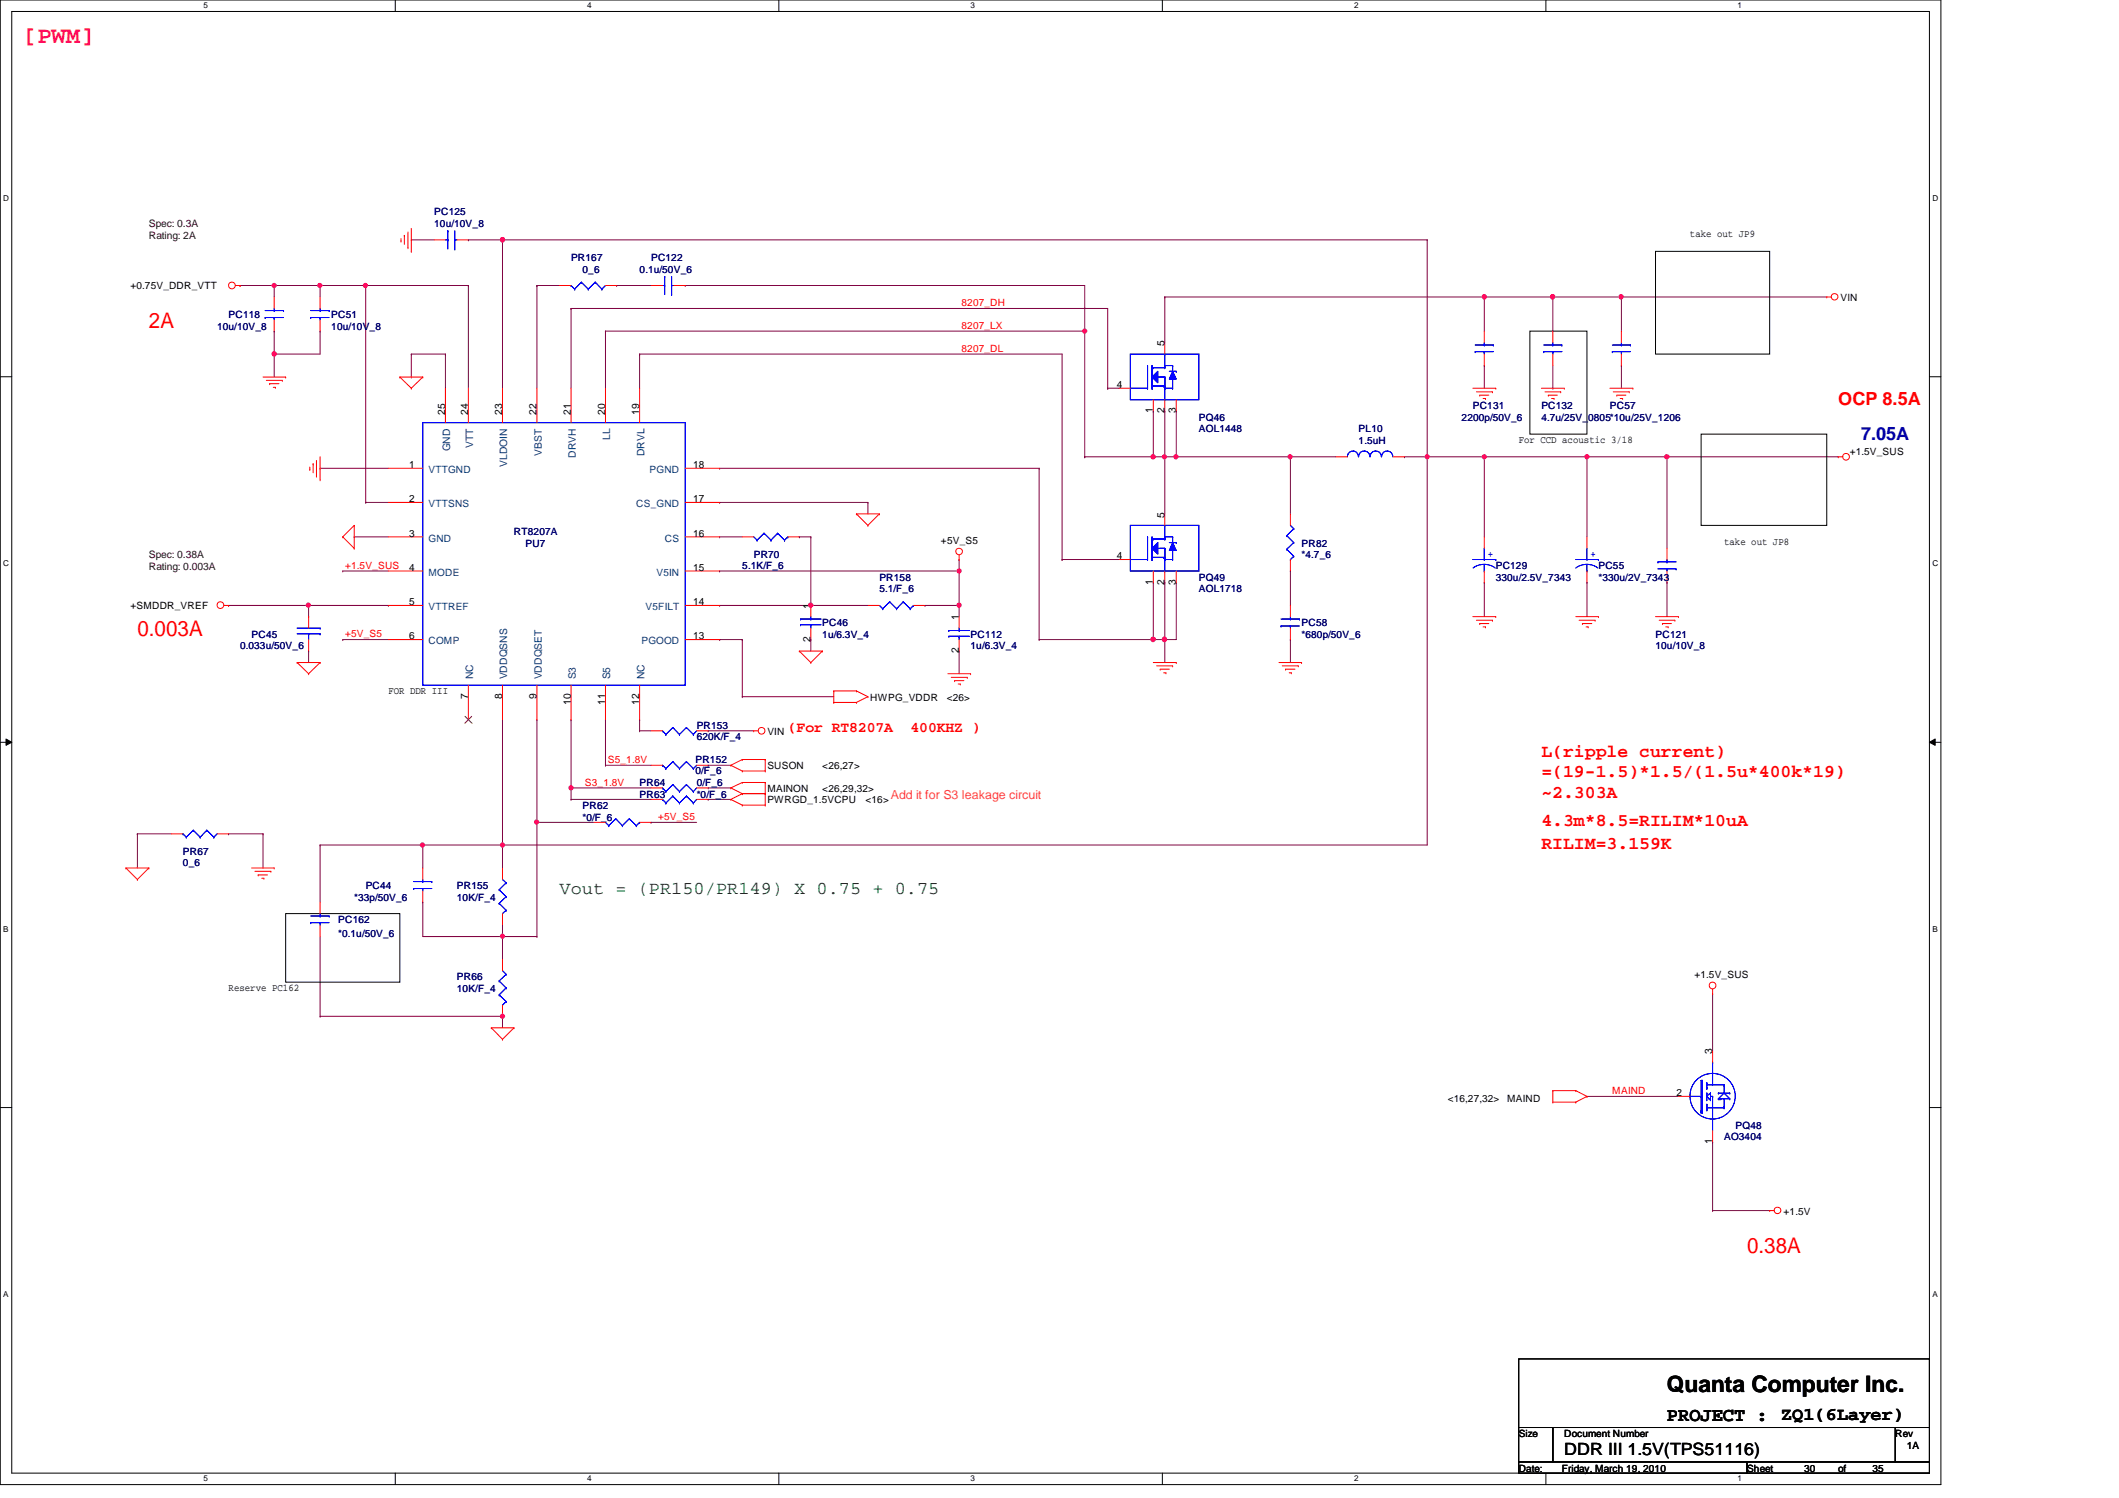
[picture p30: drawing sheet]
<svg xmlns="http://www.w3.org/2000/svg" width="297mm" height="210mm" viewBox="0 0 297 210" stroke-linecap="round" stroke-linejoin="round" font-family="sans-serif">
<defs><g id="words">
<text font-size="3.3" fill="#ff0080" x="3.3" y="6">[PWM]</text>
<text font-size="3.2" x="233.7" y="195">Quanta Computer Inc.</text>
<g font-size="3" fill="#f00">
<text x="20.9" y="45.9">2A</text>
<text x="19.3" y="89.1">0.003A</text>
<text x="244.9" y="175.6">0.38A</text>
</g>
<text font-size="2.7" x="233.7" y="199.1">PROJECT :</text>
<g font-size="2.5" fill="#f00">
<text x="257.7" y="56.8">OCP 8.5A</text>
<text x="216.1" y="106.1">L(ripple current)</text>
<text x="216.1" y="108.9">=(19-1.5)*1.5/(1.5u*400k*19)</text>
<text x="216.1" y="111.8">~2.303A</text>
<text x="216.1" y="115.7">4.3m*8.5=RILIM*10uA</text>
<text x="216.1" y="118.9">RILIM=3.159K</text>
</g>
<text font-size="2.5" fill="#0000a0" x="260.9" y="61.6">7.05A</text>
<text font-size="2.5" fill="#008000" x="78.4" y="125.3">Vout = (PR150/PR149) X 0.75 + 0.75</text>
<text font-size="2.5" x="249.7" y="198.9">ZQ1(6Layer)</text>
<text font-size="2.4" x="219.3" y="203.8">DDR III 1.5V(TPS51116)</text>
<g font-size="2.1" fill="#f00">
<text x="110.4" y="102.5">(For RT8207A</text>
<text x="127.6" y="102.5">400KHZ )</text>
</g>
<text font-size="1.7" fill="#ff8000" x="124.9" y="112">Add it for S3 leakage circuit</text>
<g font-size="1.4" fill="#400000">
<text x="20.9" y="31.7">Spec: 0.3A</text>
<text x="20.9" y="33.4">Rating: 2A</text>
<text x="20.9" y="78.2">Spec: 0.38A</text>
<text x="20.9" y="79.9">Rating: 0.003A</text>
</g>
<g font-size="1.4" fill="#000080">
<text x="60.9" y="30.2">PC125</text>
<text x="60.9" y="31.7">10u/10V_8</text>
<text x="80" y="36.6">PR167</text>
<text x="81.7" y="38.2">0_6</text>
<text x="89.7" y="38.2">0.1u/50V_6</text>
<text x="91.3" y="36.6">PC122</text>
<text x="30.4" y="46.2">10u/10V_8</text>
<text x="32" y="44.6">PC118</text>
<text x="46.4" y="44.6">PC51</text>
<text x="46.4" y="46.2">10u/10V_8</text>
<text x="168.1" y="59">PQ46</text>
<text x="204.9" y="59">2200p/50V_6</text>
<text x="206.5" y="57.4">PC131</text>
<text x="216.1" y="57.4">PC132</text>
<text x="216.1" y="59">4.7u/25V_0805*10u/25V_1206</text>
<text x="225.7" y="57.4">PC57</text>
<text x="168.1" y="60.6">AOL1448</text>
<text x="190.5" y="60.6">PL10</text>
<text x="190.5" y="62.2">1.5uH</text>
<text x="72" y="75">RT8207A</text>
<text x="73.7" y="76.6">PU7</text>
<text x="182.5" y="76.6">PR82</text>
<text x="104.1" y="79.8">5.1K/F_6</text>
<text x="105.7" y="78.2">PR70</text>
<text x="123.3" y="81.4">PR158</text>
<text x="123.3" y="83">5.1/F_6</text>
<text x="168.1" y="81.4">PQ49</text>
<text x="168.1" y="83">AOL1718</text>
<text x="182.5" y="78.2">*4.7_6</text>
<text x="209.7" y="79.8">PC129</text>
<text x="209.7" y="81.4">330u/2.5V_7343</text>
<text x="224.1" y="79.8">PC55</text>
<text x="224.1" y="81.4">*330u/2V_7343</text>
<text x="35.3" y="89.4">PC45</text>
<text x="115.3" y="87.8">PC46</text>
<text x="115.3" y="89.4">1u/6.3V_4</text>
<text x="136.1" y="89.4">PC112</text>
<text x="182.5" y="87.8">PC58</text>
<text x="182.5" y="89.4">*680p/50V_6</text>
<text x="232.1" y="89.4">PC121</text>
<text x="33.7" y="91">0.033u/50V_6</text>
<text x="136.1" y="91">1u/6.3V_4</text>
<text x="232.1" y="91">10u/10V_8</text>
<text x="97.5" y="107">PR152</text>
<text x="97.7" y="102.2">PR153</text>
<text x="97.7" y="103.8">620K/F_4</text>
<text x="81.7" y="113.4">PR62</text>
<text x="89.7" y="110.2">PR64</text>
<text x="89.7" y="111.8">PR63</text>
<text x="97.5" y="108.4">0/F_6</text>
<text x="97.7" y="110.2">0/F_6</text>
<text x="97.7" y="111.8">*0/F_6</text>
<text x="25.7" y="119.8">PR67</text>
<text x="81.7" y="115">*0/F_6</text>
<text x="25.7" y="121.4">0_6</text>
<text x="51.3" y="124.6">PC44</text>
<text x="64" y="124.6">PR155</text>
<text x="47.4" y="129.4">PC162</text>
<text x="47.4" y="131.3">*0.1u/50V_6</text>
<text x="49.7" y="126.2">*33p/50V_6</text>
<text x="64" y="126.2">10K/F_4</text>
<text x="64" y="137.4">PR66</text>
<text x="64" y="139">10K/F_4</text>
<text x="241.7" y="159.8">AO3404</text>
<text x="243.3" y="158.2">PQ48</text>
</g>
<g font-size="1.4">
<text x="236.9" y="33.2">take out JP9</text>
<text x="18.3" y="40.6">+0.75V_DDR_VTT</text>
<text x="258" y="42.2">VIN</text>
<text x="163.2" y="48.5" transform="rotate(-90 163.2 48.5)">5</text>
<text x="62.4" y="58.1" transform="rotate(-90 62.4 58.1)">25</text>
<text x="65.6" y="58.1" transform="rotate(-90 65.6 58.1)">24</text>
<text x="70.4" y="58.1" transform="rotate(-90 70.4 58.1)">23</text>
<text x="75.2" y="58.1" transform="rotate(-90 75.2 58.1)">22</text>
<text x="80" y="58.1" transform="rotate(-90 80 58.1)">21</text>
<text x="84.8" y="58.1" transform="rotate(-90 84.8 58.1)">20</text>
<text x="89.6" y="58.1" transform="rotate(-90 89.6 58.1)">19</text>
<text x="156.5" y="54.4">4</text>
<text x="161.6" y="57.9" transform="rotate(-90 161.6 57.9)">1</text>
<text x="163.2" y="57.9" transform="rotate(-90 163.2 57.9)">2</text>
<text x="164.8" y="57.9" transform="rotate(-90 164.8 57.9)">3</text>
<text x="57.4" y="65.6">1</text>
<text x="97.2" y="65.6">18</text>
<text x="212.9" y="62">For CCD acoustic 3/18</text>
<text x="259.3" y="63.8">+1.5V_SUS</text>
<text x="57.4" y="70.4">2</text>
<text x="97.2" y="70.4">17</text>
<text x="57.4" y="75.2">3</text>
<text x="97.2" y="75.2">16</text>
<text x="131.9" y="76.2">+5V_S5</text>
<text x="163.2" y="72.5" transform="rotate(-90 163.2 72.5)">5</text>
<text x="241.7" y="76.4">take out JP8</text>
<text x="57.4" y="80">4</text>
<text x="97.2" y="80">15</text>
<text x="156.5" y="78.4">4</text>
<text x="161.6" y="81.9" transform="rotate(-90 161.6 81.9)">1</text>
<text x="163.2" y="81.9" transform="rotate(-90 163.2 81.9)">2</text>
<text x="164.8" y="81.9" transform="rotate(-90 164.8 81.9)">3</text>
<text x="18.3" y="85.4">+SMDDR_VREF</text>
<text x="57.4" y="84.8">5</text>
<text x="57.4" y="89.6">6</text>
<text x="97.2" y="89.6">13</text>
<text x="97.2" y="84.8">14</text>
<text x="113.6" y="89.9" transform="rotate(-90 113.6 89.9)">2</text>
<text x="113.6" y="85.3" transform="rotate(-90 113.6 85.3)">1</text>
<text x="134.4" y="86.9" transform="rotate(-90 134.4 86.9)">1</text>
<text x="134.4" y="91.5" transform="rotate(-90 134.4 91.5)">2</text>
<text x="54.4" y="97.2">FOR DDR III</text>
<text x="65.6" y="97.9" transform="rotate(-90 65.6 97.9)">7</text>
<text x="70.4" y="97.9" transform="rotate(-90 70.4 97.9)">8</text>
<text x="75.2" y="97.9" transform="rotate(-90 75.2 97.9)">9</text>
<text x="80" y="98.7" transform="rotate(-90 80 98.7)">10</text>
<text x="84.8" y="98.7" transform="rotate(-90 84.8 98.7)">11</text>
<text x="89.6" y="98.7" transform="rotate(-90 89.6 98.7)">12</text>
<text x="122" y="98.2">HWPG_VDDR</text>
<text x="132.7" y="98.2">&lt;26&gt;</text>
<text x="107.6" y="107.8">SUSON</text>
<text x="107.6" y="103">VIN</text>
<text x="115.3" y="107.8">&lt;26,27&gt;</text>
<text x="107.6" y="111">MAINON</text>
<text x="107.6" y="112.6">PWRGD_1.5VCPU</text>
<text x="115.3" y="111">&lt;26,29,32&gt;</text>
<text x="121.3" y="112.6">&lt;16&gt;</text>
<text x="237.5" y="137.1">+1.5V_SUS</text>
<text x="32" y="138.8">Reserve PC162</text>
<text x="240" y="147.7" transform="rotate(-90 240 147.7)">3</text>
<text x="202.9" y="154.3">&lt;16,27,32&gt;</text>
<text x="211.3" y="154.3">MAIND</text>
<text x="235" y="153.6">2</text>
<text x="240" y="160.3" transform="rotate(-90 240 160.3)">1</text>
<text x="250" y="170.2">+1.5V</text>
<text x="212.9" y="201.4">Size</text>
<text x="219.3" y="201.4">Document Number</text>
<text x="265.7" y="201.4">Rev</text>
<text x="267.3" y="203">1A</text>
<text x="212.9" y="206.2">Date:</text>
<text x="218.9" y="206.2">Friday, March 19, 2010</text>
<text x="244.9" y="206.2">Sheet</text>
<text x="252.9" y="206.2">30</text>
<text x="257.7" y="206.2">of</text>
<text x="262.5" y="206.2">35</text>
</g>
<g font-size="1.4" fill="#f00">
<text x="134.8" y="42.9">8207_DH</text>
<text x="134.8" y="46.1">8207_LX</text>
<text x="134.8" y="49.3">8207_DL</text>
<text x="48.4" y="79.7">+1.5V_SUS</text>
<text x="48.4" y="89.3">+5V_S5</text>
<text x="85.2" y="106.9">S5_1.8V</text>
<text x="82" y="110.1">S3_1.8V</text>
<text x="92.2" y="114.9">+5V_S5</text>
<text x="226" y="153.3">MAIND</text>
</g>
<g font-size="1.4" fill="#004080">
<text x="63.1" y="63.2" transform="rotate(-90 63.1 63.2)">GND</text>
<text x="66.3" y="62.8" transform="rotate(-90 66.3 62.8)">VTT</text>
<text x="71.1" y="65.4" transform="rotate(-90 71.1 65.4)">VLDOIN</text>
<text x="75.9" y="63.8" transform="rotate(-90 75.9 63.8)">VBST</text>
<text x="80.7" y="64.2" transform="rotate(-90 80.7 64.2)">DRVH</text>
<text x="85.6" y="61.6" transform="rotate(-90 85.6 61.6)">LL</text>
<text x="90.3" y="63.9" transform="rotate(-90 90.3 63.9)">DRVL</text>
<text x="60.1" y="66.3">VTTGND</text>
<text x="60.1" y="71.1">VTTSNS</text>
<text x="89.2" y="71.1">CS_GND</text>
<text x="91.1" y="66.3">PGND</text>
<text x="60.1" y="75.9">GND</text>
<text x="93.2" y="75.9">CS</text>
<text x="60.1" y="80.7">MODE</text>
<text x="92" y="80.7">V5IN</text>
<text x="60.1" y="85.5">VTTREF</text>
<text x="90.5" y="85.5">V5FILT</text>
<text x="60.1" y="90.3">COMP</text>
<text x="66.3" y="95.2" transform="rotate(-90 66.3 95.2)">NC</text>
<text x="71.1" y="95.2" transform="rotate(-90 71.1 95.2)">VDDQSNS</text>
<text x="75.9" y="95.2" transform="rotate(-90 75.9 95.2)">VDDQSET</text>
<text x="80.7" y="95.2" transform="rotate(-90 80.7 95.2)">S3</text>
<text x="85.6" y="95.2" transform="rotate(-90 85.6 95.2)">S5</text>
<text x="89.9" y="90.3">PGOOD</text>
<text x="90.3" y="95.2" transform="rotate(-90 90.3 95.2)">NC</text>
</g>
<g font-size="1.4" fill="#00f">
<text x="208.6" y="78">+</text>
<text x="223" y="78">+</text>
</g>
<g font-size="1.1">
<text x="28.5" y="1.1">5</text>
<text x="82.3" y="1.1">4</text>
<text x="136.1" y="1.1">3</text>
<text x="189.8" y="1.1">2</text>
<text x="243.6" y="1.1">1</text>
<text x=".5" y="28.2">D</text>
<text x="270.9" y="28.2">D</text>
<text x=".5" y="79.3">C</text>
<text x="270.9" y="79.3">C</text>
<text x=".5" y="130.6">B</text>
<text x="270.9" y="130.6">B</text>
<text x=".5" y="181.7">A</text>
<text x="270.9" y="181.7">A</text>
<text x="28.5" y="207.6">5</text>
<text x="82.3" y="207.6">4</text>
<text x="136.1" y="207.6">3</text>
<text x="189.8" y="207.6">2</text>
<text x="243.6" y="207.6">1</text>
</g>
</g></defs>
<path d="M0 0h272.1v208h-272.1zM1.6 1.6h268.9v204.8h-268.9z" fill="none" stroke="#000" stroke-width=".14"/>
<g fill="#fff">
<path d="M28.5 .2h.6v1.2h-.6z"/>
<path d="M28.5 206.6h.6v1.2h-.6z"/>
</g>
<path d="M55.4 0v1.6M55.4 206.4v1.6" fill="none" stroke="#000" stroke-width=".14"/>
<g fill="#fff">
<path d="M82.3 .2h.6v1.2h-.6z"/>
<path d="M82.3 206.6h.6v1.2h-.6z"/>
</g>
<path d="M109.2 0v1.6M109.2 206.4v1.6" fill="none" stroke="#000" stroke-width=".14"/>
<g fill="#fff">
<path d="M136.1 .2h.5v1.2h-.5z"/>
<path d="M136.1 206.6h.5v1.2h-.5z"/>
</g>
<path d="M162.9 0v1.6M162.9 206.4v1.6" fill="none" stroke="#000" stroke-width=".14"/>
<g fill="#fff">
<path d="M189.8 .2h.6v1.2h-.6z"/>
<path d="M189.8 206.6h.6v1.2h-.6z"/>
</g>
<path d="M216.7 0v1.6M216.7 206.4v1.6" fill="none" stroke="#000" stroke-width=".14"/>
<g fill="#fff">
<path d="M243.6 .2h.6v1.2h-.6z"/>
<path d="M243.6 206.6h.6v1.2h-.6z"/>
<path d="M.5 27.2h.7v1.2h-.7z"/>
<path d="M270.9 27.2h.7v1.2h-.7z"/>
<path d="M.5 78.4h.7v1.1h-.7z"/>
<path d="M270.9 78.4h.7v1.1h-.7z"/>
</g>
<path d="M0 52.8h1.6M270.5 52.8h1.6" fill="none" stroke="#000" stroke-width=".14"/>
<g fill="#fff">
<path d="M.5 129.6h.7v1.2h-.7z"/>
<path d="M270.9 129.6h.7v1.2h-.7z"/>
</g>
<path d="M0 104h1.6M.8 103.5l.8 .5-.8 .4zM270.5 104l.8-.5v.9zM270.5 104h1.6" fill="none" stroke="#000" stroke-width=".14"/>
<path d="M.8 103.5l.8 .5-.8 .4zM270.5 104l.8-.5v.9z" fill="#000"/>
<g fill="#fff">
<path d="M.5 180.8h.7v1.1h-.7z"/>
<path d="M270.9 180.8h.7v1.1h-.7z"/>
</g>
<path d="M0 155.2h1.6M270.5 155.2h1.6" fill="none" stroke="#000" stroke-width=".14"/>
<path d="M163.3 41.6h.1M163.3 41.6h44.8M70.4 118.4h.1M70.4 118.4v3.2M89.7 100.8h.1M89.7 100.8v1.6M70.4 129.6h.1M70.4 129.6v1.6" fill="none" stroke="#800040" stroke-width=".14"/>
<circle cx="70.4" cy="131.2" r=".3" fill="#f0f"/>
<circle cx="70.4" cy="131.2" r=".3" fill="none" stroke="#f0f" stroke-width=".14"/>
<path d="M70.4 118.4h.1M70.4 118.4h129.7" fill="none" stroke="#800040" stroke-width=".14"/>
<circle cx="70.4" cy="118.4" r=".3" fill="#f0f"/>
<circle cx="70.4" cy="118.4" r=".3" fill="none" stroke="#f0f" stroke-width=".14"/>
<path d="M33.7 40h.1M33.7 40h11.2M38.4 40h.1M70.4 131.2h4.9M75.3 131.2h.1" fill="none" stroke="#800040" stroke-width=".14"/>
<circle cx="38.4" cy="40" r=".3" fill="#f0f"/>
<circle cx="38.4" cy="40" r=".3" fill="none" stroke="#f0f" stroke-width=".14"/>
<g fill="none" stroke="#800040" stroke-width=".14">
<path d="M65.7 33.6h.1M65.7 33.6h4.7M70.4 33.6h.1M70.4 33.6v20.8M38.4 40h.1M38.4 49.6h.1M38.4 46.4h.1M38.4 40v1.6M38.4 46.4v6.4M44.9 40h.1M44.9 46.4h.1M44.9 40v1.6"/>
<path d="M44.9 46.4v3.2M51.3 40h.1M51.3 40h14.4M100.9 80h.1M100.9 80h33.5M70.4 142.4h.1M70.4 142.4v1.6"/>
</g>
<circle cx="70.4" cy="33.6" r=".31" fill="#f0f"/>
<circle cx="70.4" cy="33.6" r=".31" fill="none" stroke="#f0f" stroke-width=".14"/>
<path d="M51.3 40h.1M51.3 40v30.4M65.7 40h.1M65.7 40v14.4M75.3 40h.1M75.3 40v14.4M44.9 65.6h.1M44.9 65.6h9.5M51.3 70.4h.1M51.3 70.4h3.1M112.1 75.2h.1M112.1 75.2h1.6" fill="none" stroke="#800040" stroke-width=".14"/>
<circle cx="51.2" cy="40" r=".3" fill="#f0f"/>
<circle cx="51.2" cy="40" r=".3" fill="none" stroke="#f0f" stroke-width=".14"/>
<path d="M44.9 40h.1M44.9 40h6.4" fill="none" stroke="#800040" stroke-width=".14"/>
<circle cx="44.8" cy="40" r=".3" fill="#f0f"/>
<circle cx="44.8" cy="40" r=".3" fill="none" stroke="#f0f" stroke-width=".14"/>
<path d="M80 43.2h.1M80 43.2v11.2M80 43.2h75.3v11.2M84.9 46.4h.1M84.9 46.4v8M84.9 46.4h67.2M155.3 54.4h.1M100.9 89.6h.1M100.9 89.6h3.2M134.4 91.2h.1M134.4 91.2v3.2" fill="none" stroke="#800040" stroke-width=".14"/>
<circle cx="152.1" cy="46.4" r=".3" fill="#f0f"/>
<circle cx="152.1" cy="46.4" r=".3" fill="none" stroke="#f0f" stroke-width=".14"/>
<path d="M38.4 49.6h.1M38.4 49.6h6.5M62.4 49.6h.1M62.4 49.6v4.8M152.1 46.4h.1M152.1 40v6.4M49.7 75.2h.1M49.7 75.2h4.7M113.7 89.6h.1M113.7 89.6v1.6" fill="none" stroke="#800040" stroke-width=".14"/>
<circle cx="38.4" cy="49.6" r=".31" fill="#f0f"/>
<circle cx="38.4" cy="49.6" r=".31" fill="none" stroke="#f0f" stroke-width=".14"/>
<path d="M89.7 49.6h.1M89.7 49.6v4.8M89.7 49.6h59.2v28.8M100.9 65.6h.1M100.9 65.6h44.8M148.9 78.4h.1M148.9 78.4h8M80 100.8h.1M80 100.8v9.6M84.9 100.8h.1M84.9 100.8v6.4" fill="none" stroke="#800040" stroke-width=".14"/>
<circle cx="80.1" cy="110.4" r=".3" fill="#f0f"/>
<circle cx="80.1" cy="110.4" r=".3" fill="none" stroke="#f0f" stroke-width=".14"/>
<path d="M57.7 33.6h.1M57.7 33.6h3.2M208.1 41.6h.1M208.1 41.6v4.8M145.7 65.6h.1M145.7 65.6v24M180.9 64h.1M180.9 64h6.4" fill="none" stroke="#800040" stroke-width=".14"/>
<circle cx="180.8" cy="64" r=".3" fill="#f0f"/>
<circle cx="180.8" cy="64" r=".3" fill="none" stroke="#f0f" stroke-width=".14"/>
<path d="M96.1 40h.1M96.1 40h56M217.7 41.6h.1M217.7 41.6h9.6M104.1 97.6h.1M104.1 89.6h.1M104.1 97.6h12.8M104.1 89.6v8" fill="none" stroke="#800040" stroke-width=".14"/>
<circle cx="227.2" cy="41.6" r=".31" fill="#f0f"/>
<circle cx="227.2" cy="41.6" r=".31" fill="none" stroke="#f0f" stroke-width=".14"/>
<circle cx="217.6" cy="41.6" r=".32" fill="#f0f"/>
<circle cx="217.6" cy="41.6" r=".32" fill="none" stroke="#f0f" stroke-width=".14"/>
<path d="M196.9 64h.1M196.9 64h11.2M200.1 64h.1M200.1 64v54.4" fill="none" stroke="#800040" stroke-width=".14"/>
<circle cx="200.1" cy="64" r=".3" fill="#f0f"/>
<circle cx="200.1" cy="64" r=".3" fill="none" stroke="#f0f" stroke-width=".14"/>
<g fill="none" stroke="#800040" stroke-width=".14">
<path d="M70.4 33.6h.1M70.4 33.6h129.7M200.1 33.6h.1M200.1 33.6v30.4M75.3 40h.1M75.3 40h3.1M86.4 40h.1M86.4 40h4.9M208.1 51.2h.1M208.1 51.2v3.2M227.3 41.6h.1M227.3 51.2h.1"/>
<path d="M227.3 41.6v4.8M227.3 51.2v3.2M208.1 64h.1M208.1 64v11.2M233.7 64h.1M233.7 64v12.8M208.1 81.6h.1M208.1 81.6v4.8M233.7 81.6h.1M233.7 81.6v4.8M80 110.4h.1M80 110.4h11.3"/>
<path d="M84.9 107.2h.1M84.9 107.2h6.4M99.3 110.4h.1M99.3 110.4h3.1"/>
</g>
<circle cx="70.4" cy="33.6" r=".31" fill="#f0f"/>
<circle cx="70.4" cy="33.6" r=".31" fill="none" stroke="#f0f" stroke-width=".14"/>
<path d="M145.7 89.6h.1M161.7 81.6h.1M161.7 81.6v8h-16M163.3 81.6h.1M163.3 81.6v8" fill="none" stroke="#800040" stroke-width=".14"/>
<circle cx="163.2" cy="89.6" r=".31" fill="#f0f"/>
<circle cx="163.2" cy="89.6" r=".31" fill="none" stroke="#f0f" stroke-width=".14"/>
<path d="M163.3 89.6h.1M163.3 89.6v3.2" fill="none" stroke="#800040" stroke-width=".14"/>
<circle cx="163.2" cy="89.6" r=".31" fill="#f0f"/>
<circle cx="163.2" cy="89.6" r=".31" fill="none" stroke="#f0f" stroke-width=".14"/>
<path d="M161.7 64h.1M161.7 64h1.6" fill="none" stroke="#800040" stroke-width=".14"/>
<circle cx="161.7" cy="64" r=".31" fill="#f0f"/>
<circle cx="161.7" cy="64" r=".31" fill="none" stroke="#f0f" stroke-width=".14"/>
<g fill="none" stroke="#800040" stroke-width=".14">
<path d="M155.3 54.4h.1M155.3 54.4h1.6M161.7 57.6h.1M161.7 57.6v6.4h-9.6M163.3 57.6h.1M163.3 41.6h.1M163.3 41.6v6.4M163.3 57.6v14.4M164.9 57.6h.1M164.9 57.6v6.4M152.1 64h.1M163.3 64h.1"/>
<path d="M222.5 64h.1M222.5 64h11.2"/>
</g>
<circle cx="222.5" cy="64" r=".3" fill="#f0f"/>
<circle cx="222.5" cy="64" r=".3" fill="none" stroke="#f0f" stroke-width=".14"/>
<g fill="none" stroke="#800040" stroke-width=".14">
<path d="M152.1 46.4v17.6M100.9 70.4h.1M100.9 75.2h.1M100.9 70.4h20.8M100.9 75.2h3.2M152.1 64h.1M32 84.8h.1M32 84.8h11.3M43.3 91.2h.1M43.3 91.2v1.6M48 80h.1M48 89.6h.1"/>
<path d="M48 80h6.4M48 89.6h6.4M100.9 84.8h.1M100.9 84.8h20.8M113.7 84.8h.1M164.9 81.6h.1M164.9 81.6v8M180.9 80h.1M180.9 89.6h.1M180.9 80v4.8M180.9 89.6v3.2M89.7 102.4h.1"/>
<path d="M89.7 102.4h1.6M99.3 102.4h.1M99.3 107.2h.1M99.3 102.4h6.4M99.3 107.2h3.1M70.4 131.2h.1M70.4 131.2v3.2"/>
</g>
<circle cx="113.6" cy="84.8" r=".31" fill="#f0f"/>
<circle cx="113.6" cy="84.8" r=".31" fill="none" stroke="#f0f" stroke-width=".14"/>
<path d="M134.4 84.8h.1M134.4 84.8v1.6" fill="none" stroke="#800040" stroke-width=".14"/>
<circle cx="134.4" cy="84.8" r=".3" fill="#f0f"/>
<circle cx="134.4" cy="84.8" r=".3" fill="none" stroke="#f0f" stroke-width=".14"/>
<path d="M59.3 118.4h.1M59.3 118.4h11.1M240.1 139.2h.1M240.1 139.2v8M222.5 153.6h.1M222.5 153.6h12.8M240.1 169.6h.1M240.1 169.6h8" fill="none" stroke="#800040" stroke-width=".14"/>
<circle cx="59.2" cy="118.4" r=".3" fill="#f0f"/>
<circle cx="59.2" cy="118.4" r=".3" fill="none" stroke="#f0f" stroke-width=".14"/>
<path d="M163.3 64h.1M163.3 64h1.6" fill="none" stroke="#800040" stroke-width=".14"/>
<circle cx="163.2" cy="64" r=".3" fill="#f0f"/>
<circle cx="163.2" cy="64" r=".3" fill="none" stroke="#f0f" stroke-width=".14"/>
<path d="M161.7 89.6h.1M161.7 89.6h1.6" fill="none" stroke="#800040" stroke-width=".14"/>
<circle cx="161.6" cy="89.6" r=".32" fill="#f0f"/>
<circle cx="161.6" cy="89.6" r=".32" fill="none" stroke="#f0f" stroke-width=".14"/>
<path d="M164.9 64h.1M164.9 64h16M163.3 89.6h.1M163.3 89.6h1.6" fill="none" stroke="#800040" stroke-width=".14"/>
<circle cx="164.8" cy="64" r=".3" fill="#f0f"/>
<circle cx="164.8" cy="64" r=".3" fill="none" stroke="#f0f" stroke-width=".14"/>
<path d="M180.9 64h.1M180.9 64v8M59.3 118.4h.1M59.3 118.4v3.2M75.3 115.2h.1M75.3 115.2v16M59.3 126.4h.1M59.3 126.4v4.8h11.1M70.4 131.2h.1M240.1 160h.1M240.1 160v9.6" fill="none" stroke="#800040" stroke-width=".14"/>
<circle cx="75.2" cy="115.2" r=".3" fill="#f0f"/>
<circle cx="75.2" cy="115.2" r=".3" fill="none" stroke="#f0f" stroke-width=".14"/>
<g fill="none" stroke="#800040" stroke-width=".14">
<path d="M208.1 64h.1M208.1 64h14.4M222.5 64h.1M222.5 64v11.2M222.5 81.6h.1M222.5 81.6v4.8M70.4 100.8h.1M70.4 100.8v17.6M75.3 115.2h.1M75.3 100.8h.1M75.3 115.2h8M75.3 100.8v14.4"/>
<path d="M91.3 115.2h.1M91.3 115.2h6.4"/>
</g>
<circle cx="208.1" cy="64" r=".3" fill="#f0f"/>
<circle cx="208.1" cy="64" r=".3" fill="none" stroke="#f0f" stroke-width=".14"/>
<g fill="none" stroke="#800040" stroke-width=".14">
<path d="M57.7 49.6h.1M57.7 52.8h.1M57.7 49.6h4.7M57.7 49.6v3.2M113.7 75.2h.1M113.7 75.2v9.6M121.7 70.4h.1M121.7 70.4v1.6M134.4 78.4h.1M134.4 78.4v1.6M43.3 84.8h11.1M54.4 84.8h.1"/>
<path d="M19.3 116.8h.1M19.3 116.8h4.7M19.3 116.8v4.8M32 116.8h.1M32 116.8h4.9M36.9 116.8h.1M36.9 116.8v4.8"/>
</g>
<circle cx="43.2" cy="84.8" r=".3" fill="#f0f"/>
<circle cx="43.2" cy="84.8" r=".3" fill="none" stroke="#f0f" stroke-width=".14"/>
<path d="M43.3 86.4h.1M43.3 84.8v1.6M129.7 84.8h.1M129.7 84.8h4.7M134.4 84.8h.1M134.4 80v4.8" fill="none" stroke="#800040" stroke-width=".14"/>
<circle cx="134.4" cy="80" r=".3" fill="#f0f"/>
<circle cx="134.4" cy="80" r=".3" fill="none" stroke="#f0f" stroke-width=".14"/>
<path d="M227.3 41.6h.1M227.3 41.6h28.8M233.7 64h.1M233.7 64h24M80 112h.1M80 110.4h.1M80 112h11.3M80 110.4v1.6M99.3 112h.1M99.3 112h3.1" fill="none" stroke="#800040" stroke-width=".14"/>
<circle cx="233.7" cy="64" r=".31" fill="#f0f"/>
<circle cx="233.7" cy="64" r=".31" fill="none" stroke="#f0f" stroke-width=".14"/>
<path d="M208.1 41.6h.1M208.1 41.6h9.6M217.7 41.6h.1M217.7 41.6v4.8" fill="none" stroke="#800040" stroke-width=".14"/>
<circle cx="208.1" cy="41.6" r=".31" fill="#f0f"/>
<circle cx="208.1" cy="41.6" r=".31" fill="none" stroke="#f0f" stroke-width=".14"/>
<path d="M217.7 54.4h.1M217.7 51.2v3.2M44.9 118.4h.1M44.9 118.4v8M44.9 118.4h14.4M59.3 118.4h.1M44.9 131.2v11.2M44.9 142.4h.1M44.9 142.4h25.5M70.4 142.4h.1" fill="none" stroke="#800040" stroke-width=".14"/>
<circle cx="70.4" cy="142.4" r=".3" fill="#f0f"/>
<circle cx="70.4" cy="142.4" r=".3" fill="none" stroke="#f0f" stroke-width=".14"/>
<g fill="none" stroke="#f00" stroke-width=".14">
<path d="M56.2 33.8h.1M56.2 33.4v.4M56.7 33h.1M56.7 33v1.2M57.2 34.7h.1M57.2 32.5v2.2M57.7 35.2h.1M57.7 32v3.2M60.9 33.6h1.5M64 33.6h1.7M33 40h.7M33.7 40h.1"/>
<path d="M36.9 52.8h3.1M37.3 53.3h2.3M37.8 53.8h.1M37.8 53.8h1.3M38.3 54.3h.3M38.4 41.6v1.6M38.4 44.8v1.6M38.6 54.3h.1M39.6 53.3h.1M40 52.8h.1M56 52.8h.1M56 52.8h3.3"/>
<path d="M56 52.8l1.7 1.6M57.7 54.4h.1M59.3 52.8h.1M59.3 52.8l-1.6 1.6M206.5 54.4h3.2M207 54.9h2.2M207.4 55.4h.1M207.4 55.4h1.3M207.9 55.8h.3M208.2 55.8h.1M209.2 54.9h.1M209.7 54.4h.1"/>
<path d="M216.1 54.4h3.2M216.6 54.9h2.2M217 55.4h.1M217 55.4h1.3M217.5 55.8h.3M217.8 55.8h.1M218.8 54.9h.1M219.3 54.4h.1M225.7 54.4h3.2M226.1 54.9h2.3M226.6 55.4h.1M226.6 55.4h1.3"/>
<path d="M227.1 55.8h.4M227.5 55.8h.1M228.4 54.9h.1M228.9 54.4h.1M256.1 41.6h.1M256.1 41.6h.6M43.4 65.8h.1M43.4 65.4v.4M43.9 65h.1M43.9 65v1.3M44.4 66.7h.1M44.4 64.5v2.2"/>
<path d="M44.9 67.2h.1M44.9 64v3.2M48 75.2h.1M48 75.2l1.7 1.6M49.7 76.8h.1M49.7 73.6h.1M49.7 73.6v3.2M49.7 73.6l-1.7 1.6M120.1 72h.1M120.1 72h3.2M120.1 72l1.6 1.6M121.7 73.6h.1"/>
<path d="M123.3 72h.1M123.3 72l-1.6 1.6M134.4 78.4h.1M134.4 77.8v.6M233.7 76.8v1.6M257.7 64h.1M257.7 64h.6M31.4 84.8h.6M32 84.8h.1M41.7 92.8h.1M41.7 92.8h3.2M41.7 92.8l1.6 1.6"/>
<path d="M43.3 94.4h.1M43.3 86.4v1.6M43.3 89.6v1.6M44.9 92.8h.1M44.9 92.8l-1.6 1.6M112.1 91.2h.1M112.1 91.2h3.2M112.1 91.2l1.6 1.6M113.7 92.8h.1M115.3 91.2h.1M115.3 91.2l-1.6 1.6M116.9 96.8h.1"/>
<path d="M116.9 98.4h.1M116.9 98.4h3.2M116.9 96.8h3.2M116.9 96.8v1.6M120.1 98.4h.1M120.1 96.8h.1M120.1 96.8l1.6 .8M121.7 97.6h.1M121.7 97.6l-1.6 .8M132.9 94.4h3.2M133.3 94.9h2.3M133.8 95.4h.1"/>
<path d="M133.8 95.4h1.3M134.3 95.8h.3M134.6 95.8h.1M135.6 94.9h.1M136.1 94.4h.1M161.7 92.8h3.2M162.1 93.3h2.3M162.6 93.8h.1M162.6 93.8h1.3M163.1 94.3h.3M163.4 94.3h.1M164.4 93.3h.1"/>
<path d="M164.9 92.8h.1M179.3 92.8h3.2M179.7 93.3h2.3M180.2 93.8h.1M180.2 93.8h1.3M180.7 94.3h.3M181 94.3h.1M182 93.3h.1M182.5 92.8h.1M206.5 86.4h3.2M207 86.9h2.2M207.4 87.4h.1"/>
<path d="M207.4 87.4h1.3M207.9 87.8h.3M208.2 87.8h.1M209.2 86.9h.1M209.7 86.4h.1M220.9 86.4h3.2M221.4 86.9h2.2M221.8 87.4h.1M221.8 87.4h1.3M222.3 87.8h.3M222.6 87.8h.1M223.6 86.9h.1"/>
<path d="M224.1 86.4h.1M232.1 86.4h3.2M232.6 86.9h2.2M233 87.4h.1M233 87.4h1.3M233.5 87.8h.3M233.7 80v1.6M233.8 87.8h.1M234.8 86.9h.1M235.3 86.4h.1M91.3 102.4h1.6M97.7 102.4h1.6"/>
<path d="M102.4 110.4h.1M102.4 107.2h.1M102.4 112h.1M102.4 110.4l1.7 .8M102.4 107.2l1.7 .8M102.4 112l1.7 .8M104.1 109.6h.1M104.1 111.2h.1M104.1 108h.1M104.1 106.4h.1M104.1 112.8h.1M104.1 109.6l-1.7 .8"/>
<path d="M104.1 109.6h3.2M104.1 111.2h3.2M104.1 108h3.2M104.1 106.4l-1.7 .8M104.1 106.4h3.2M104.1 111.2l-1.7 .8M104.1 112.8h3.2M105.7 102.4h.1M105.7 102.4h.6M107.3 109.6h.1M107.3 111.2h.1M107.3 106.4h.1"/>
<path d="M107.3 108h.1M107.3 112.8h.1M107.3 106.4v1.6M107.3 109.6v3.2M17.6 121.6h.1M17.6 121.6h3.3M17.6 121.6l1.7 1.6M19.3 123.2h.1M20.9 121.6h.1M20.9 121.6l-1.6 1.6M35.3 121.6h3.1M35.7 122.1h2.3"/>
<path d="M36.2 122.6h.1M36.2 122.6h1.3M36.7 123.1h.3M37 123.1h.1M38 122.1h.1M38.4 121.6h.1M44.9 126.4v1.6M44.9 129.6v1.6M59.3 121.6v1.6M59.3 124.8v1.6M70.4 121.6v1.6M70.4 128v1.6"/>
<path d="M240.1 139.2h.1M240.1 138.6v.6M68.9 144h.1M68.9 144h3.1M68.9 144l1.5 1.6M70.4 145.6h.1M72 144h.1M72 144l-1.6 1.6M217.7 154.4h.1M217.7 152.8h.1M217.7 152.8h3.2M217.7 154.4h3.2"/>
<path d="M217.7 152.8v1.6M220.9 152.8h.1M220.9 154.4h.1M220.9 152.8l1.6 .8M222.5 153.6h.1M222.5 153.6l-1.6 .8M235.3 153.6h1.6M240.1 147.2v1.6M240.1 158.4v1.6M248.1 169.6h.1M248.1 169.6h.6"/>
<circle cx="32.5" cy="40" r=".47"/>
<circle cx="257.2" cy="41.6" r=".46"/>
<circle cx="134.5" cy="77.3" r=".46"/>
<circle cx="258.8" cy="64" r=".47"/>
<circle cx="30.9" cy="84.8" r=".47"/>
<circle cx="106.8" cy="102.4" r=".47"/>
<circle cx="240.1" cy="138.1" r=".47"/>
<circle cx="249.2" cy="169.6" r=".46"/>
</g>
<path d="M232.1 35.2h16v14.4h-16zM214.5 46.4h8v14.4h-8zM238.5 60.8h17.6v12.8h-17.6zM40 128h16v9.6h-16zM212.9 190.4h57.6v9.6h-57.6zM212.9 200h4.8v4.9h-4.8zM212.9 204.9h32v1.5h-32zM217.7 200h48v4.9h-48zM244.9 204.9h25.6v1.5h-25.6zM265.7 200h4.8v4.9h-4.8z" fill="none" stroke="#000" stroke-width=".14"/>
<g fill="none" stroke="#00f" stroke-width=".14">
<path d="M62.4 33.6h.4M62.8 32.3h.1M62.8 33.6h.1M62.8 32.3v2.6M63.8 33.6h.1M63.8 34.9h.1M63.8 33.6h.2M63.8 32.3v2.6M37.2 44.5h.1M37.2 43.5h2.5M37.2 44.5h2.5M38.4 44.5h.1"/>
<path d="M38.4 43.5h.1M38.4 43.2v.3M38.4 44.5v.3M39.7 43.5h.1M232.4 78.7h.1M232.4 79.7h2.5M232.4 78.7h2.5M233.7 78.7h.1M233.7 79.7h.1M233.7 78.4v.3M233.7 79.7v.3M234.9 79.7h.1"/>
<path d="M41.7 88h3.2M41.7 88.8h3.2M43.3 88.8h.1M43.3 88.8v.8M44.9 88h.1M44.9 88.8h.1M92.9 102.4h.1M92.9 102.4l.4 .5M93.3 102.9h.1M94.3 101.9h.1M94.3 101.9l.9 1M94.3 101.9l-1 1"/>
<path d="M95.2 102.9h.1M96.2 101.9h.1M96.2 101.9l1 1M96.2 101.9l-1 1M97.2 102.9h.1M97.7 102.4l-.5 .5M43.6 129.3h.1M43.6 128.4h2.5M43.6 129.3h2.5M44.9 129.3h.1M44.9 128.4h.1M44.9 128v.4"/>
<path d="M44.9 129.3v.3M46.1 128.4h.1M58 124.5h.1M58 124.5h2.5M58 123.5h2.5M59.3 123.5h.1M59.3 124.5h.1M59.3 123.2v.3M59.3 124.5v.3M60.5 123.5h.1M70 124.7h.1M70 126.6h.1"/>
<path d="M70 124.7l.9 .9M70 126.6l.9 1M70.4 128h.1M70.4 123.2l.5 .5M70.9 123.7h.1M70.9 125.6h.1M70.9 127.6h.1M70.9 123.7l-.9 1M70.9 125.6l-.9 1M70.9 127.6l-.5 .4M236.9 153.6h1.6M238.5 155.7h.1"/>
<path d="M238.5 153.6h.1M238.5 155.9h.1M238.6 151.4h.1M238.6 155.5h.1M238.6 155.9h.1M238.6 151.4h-.1v4.5M238.6 151.4v4.5M239.3 152h.1M239.3 153.6h.1M239.3 153.2h.1M239.3 154.1h.1M239.3 154.7h.1"/>
<path d="M239.3 155.4h.1M239.3 151.7h.1M239.3 152.4h.1M239.3 152.5h.1M239.3 155.2h.1M239.3 155.5h.1M239.3 152h2.4M239.3 153.6l.3 .4M239.3 151.7v.8M239.3 153.2v.9M239.3 154.7v.8M239.3 155.2h2.4"/>
<path d="M239.6 154h.1M239.6 154l.2 .1M239.8 154.1h.1M239.8 153.2h.1M239.8 153.6h.1M239.8 153.6h.3M239.8 153.2l-.5 .4M239.8 153.2v.9M240.1 153.6h.1M240.1 148.8h.1M240.1 148.8v3.2M240.1 153.6v4.8"/>
<path d="M240.9 154h.1M240.9 153.2h.1M240.9 154h1.6M240.9 153.2h1.6M241 154h.1M241.2 154h.1M241.7 154h.1M241.7 152h.1M241.7 153.2h.1M241.7 155.2h.1M241.7 152v1.2M241.7 154v1.2"/>
<path d="M241.7 153.2l.8 .8M241.7 153.2l-.8 .8M242.5 154h.1M242.5 153.2h.1"/>
<circle cx="240.1" cy="153.6" r="3.2"/>
</g>
<path d="M161.5 76.8l.8-.8v1.6z" fill="#00f"/>
<path d="M161.5 76.8l.8-.8v1.6z" fill="none" stroke="#00f" stroke-width=".14"/>
<path d="M164.4 76l.5 1.1h-1z" fill="#00f"/>
<g fill="none" stroke="#00f" stroke-width=".14">
<path d="M158.5 73.6h9.6v6.4h-9.6zM158.5 78.4h2.4M160.9 78.4h.1M160.9 75.2h.1M160.9 75.2v3.2M161.5 78.4h.1M161.5 75.5h.1M161.5 75.2v3.2M161.5 75.5h1.8M161.5 78.1h1.8M161.7 75.5h.1M162.3 76.8h1"/>
<path d="M163.1 78.1h.1M163.3 75.5h.1M163.3 76.8h.1M163.3 78.4h.1M163.3 78.1h.1M163.3 73.6h.1M163.3 73.6v1.9M163.3 76.8v3.2M163.3 78.4h1.1M163.3 75.2h1.1M163.9 76h1M164.4 76l.5 1.1h-1z"/>
<path d="M164.4 75.2h.1M164.4 76h.1M164.4 78.4h.1M164.4 75.2v.8M164.4 77.1v1.3M164.9 76h.1M163.3 80h.1"/>
</g>
<path d="M161.5 76.8l.8-.8v1.6z" fill="#00f"/>
<path d="M161.5 76.8l.8-.8v1.6z" fill="none" stroke="#00f" stroke-width=".14"/>
<path d="M164.4 76l.5 1.1h-1z" fill="#00f"/>
<g fill="none" stroke="#00f" stroke-width=".14">
<path d="M81.5 39.5h.1M81.5 39.5l1 1M81.5 39.5l-.9 1M83.4 39.5h.1M83.4 39.5l1 1M83.4 39.5l-.9 1M59.3 59.2h36.8v36.8h-36.8zM80 40h.1M80 40l.6 .5M80.6 40.5h.1M82.5 40.5h.1M84.4 40.5h.1"/>
<path d="M84.9 40l-.5 .5M105.7 75.2l.4 .5M106.1 75.7h.1M107.1 74.7h.1M107.1 74.7l-1 1M107.1 74.7l1 1M108.1 75.7h.1M109 74.7h.1M109 74.7l-.9 1M109 74.7l1 1M110 75.7h.1M110.4 75.2h.1"/>
<path d="M110.4 75.2l-.4 .5M158.5 73.6h9.6v6.4h-9.6zM158.5 78.4h2.4M160.9 78.4h.1M160.9 75.2h.1M160.9 75.2v3.2M161.5 78.4h.1M161.5 75.5h.1M161.5 75.2v3.2M161.5 75.5h1.8M161.5 78.1h1.8M161.7 75.5h.1"/>
<path d="M162.3 76.8h1M163.1 78.1h.1M163.3 75.5h.1M163.3 76.8h.1M163.3 78.4h.1M163.3 78.1h.1M163.3 73.6h.1M163.3 73.6v1.9M163.3 76.8v3.2M163.3 78.4h1.1M163.3 75.2h1.1M163.9 76h1"/>
<path d="M164.4 76l.5 1.1h-1zM164.4 75.2h.1M164.4 76h.1M164.4 78.4h.1M164.4 75.2v.8M164.4 77.1v1.3M164.9 76h.1M180.4 75.1h.1M180.4 77h.1M180.4 75.1l1 .9M180.4 77l1 .9M180.9 78.4h.1"/>
<path d="M180.9 73.6l.5 .5M181.4 74.1h.1M181.4 76h.1M181.4 77.9h.1M181.4 74.1l-1 1M181.4 76l-1 1M181.4 77.9l-.5 .5M188.9 64a.76 .76 0 0 1 .7-.8 .76 .76 0 0 1 .8 .8M190.5 64a.78 .78 0 0 1 .7-.8 .78 .78 0 0 1 .8 .8M192.1 64a.78 .78 0 0 1 .7-.8 .78 .78 0 0 1 .8 .8M193.7 64a.78 .78 0 0 1 .8-.8 .78 .78 0 0 1 .7 .8M133 89.2h.1"/>
<path d="M133 88.3h.1M133 89.2h2.9M133 88.3h2.9M134.4 88.3h.1M134.4 89.2h.1M134.4 88v.3M134.4 89.2v.4M163.3 80h.1"/>
</g>
<g fill="none" stroke="#f00" stroke-width=".14">
<path d="M62.4 54.4v4.8M65.7 54.4v4.8M70.4 54.4v4.8M75.3 54.4v4.8M78.4 40h1.6M80 54.4v4.8M84.9 54.4v4.8M84.9 40h1.5M89.7 54.4v4.8M54.4 75.2h4.9M54.4 65.6h4.9M54.4 70.4h4.9"/>
<path d="M96.1 75.2h4.8M96.1 65.6h4.8M96.1 70.4h4.8M104.1 75.2h1.6M110.4 75.2h1.7M156.9 78.4h1.6M163.3 72v1.6M180.9 72v1.6M180.9 78.4v1.6M187.3 64h1.6M195.3 64h1.6M54.4 80h4.9"/>
<path d="M54.4 84.8h4.9M54.4 89.6h4.9M65.7 96v4.8M70.4 96v4.8M75.3 96v4.8M80 96v4.8M84.9 96v4.8M89.7 96v4.8M96.1 80h4.8M96.1 84.8h4.8M96.1 89.6h4.8M134.4 86.4v1.6"/>
<path d="M134.4 89.6v1.6M161.7 80v1.6M163.3 80v1.6M164.9 80v1.6"/>
</g>
<path d="M65.2 100.4l1 .9M66.1 100.4l-1 .9" fill="none" stroke="#804000" stroke-width=".14"/>
<path d="M161.5 52.8l.8-.8v1.6z" fill="#00f"/>
<path d="M161.5 52.8l.8-.8v1.6z" fill="none" stroke="#00f" stroke-width=".14"/>
<path d="M164.4 52l.5 1.1h-1z" fill="#00f"/>
<g fill="none" stroke="#00f" stroke-width=".14">
<path d="M158.5 49.6h9.6v6.4h-9.6zM158.5 54.4h2.4M160.9 54.4h.1M160.9 51.2h.1M160.9 51.2v3.2M161.5 54.4h.1M161.5 51.5h.1M161.5 51.2v3.2M161.5 51.5h1.8M161.5 54.1h1.8M161.7 51.5h.1M162.3 52.8h1"/>
<path d="M163.1 54.1h.1M163.3 51.5h.1M163.3 52.8h.1M163.3 54.4h.1M163.3 54.1h.1M163.3 49.6h.1M163.3 56h.1M163.3 49.6v1.9M163.3 52.8v3.2M163.3 54.4h1.1M163.3 51.2h1.1M163.9 52h1"/>
<path d="M164.4 52l.5 1.1h-1zM164.4 51.2h.1M164.4 52h.1M164.4 54.4h.1M164.4 51.2v.8M164.4 53.1v1.3M164.9 52h.1"/>
</g>
<path d="M161.5 52.8l.8-.8v1.6z" fill="#00f"/>
<path d="M161.5 52.8l.8-.8v1.6z" fill="none" stroke="#00f" stroke-width=".14"/>
<path d="M164.4 52l.5 1.1h-1z" fill="#00f"/>
<g fill="none" stroke="#00f" stroke-width=".14">
<path d="M93.2 38.7h.1M93.2 38.7v2.6M94.1 38.7v2.6M43.6 44.5h.1M43.6 43.5h2.5M43.6 44.5h2.5M44.9 44.5h.1M44.9 43.5h.1M44.9 43.2v.3M44.9 44.5v.3M46.1 43.5h.1M92.9 40h.3"/>
<path d="M93.2 40h.1M94.1 41.3h.1M94.1 40h.1M94.1 40h.3M158.5 49.6h9.6v6.4h-9.6zM158.5 54.4h2.4M160.9 54.4h.1M160.9 51.2h.1M160.9 51.2v3.2M161.5 54.4h.1M161.5 51.5h.1M161.5 51.2v3.2"/>
<path d="M161.5 51.5h1.8M161.5 54.1h1.8M161.7 51.5h.1M162.3 52.8h1M163.1 54.1h.1M163.3 51.5h.1M163.3 52.8h.1M163.3 54.4h.1M163.3 54.1h.1M163.3 49.6h.1M163.3 56h.1M163.3 49.6v1.9"/>
<path d="M163.3 52.8v3.2M163.3 54.4h1.1M163.3 51.2h1.1M163.9 52h1M164.4 52l.5 1.1h-1zM164.4 51.2h.1M164.4 52h.1M164.4 54.4h.1M164.4 51.2v.8M164.4 53.1v1.3M164.9 52h.1M206.8 49.3h.1"/>
<path d="M206.8 49.3h2.5M206.8 48.3h2.5M208.1 49.3h.1M208.1 48.3h.1M208.1 48v.3M208.1 49.3v.3M209.3 48.3h.1M216.4 49.3h.1M216.4 49.3h2.5M216.4 48.3h2.5M217.7 48.3h.1M217.7 49.3h.1"/>
<path d="M217.7 48v.3M217.7 49.3v.3M218.9 48.3h.1M226 49.3h.1M226 49.3h2.6M226 48.3h2.6M227.3 48.3h.1M227.3 49.3h.1M227.3 48v.3M227.3 49.3v.3M228.6 48.3h.1M206.5 78.4h3.2"/>
<path d="M208.1 78.4h.1M208.1 79.1a2.45 2.45 0 0 1 1.5 .5M208.1 79.1a2.48 2.48 0 0 0-1.6 .5M208.1 76.8v1.6M208.1 79.1v.9M209.7 78.4h.1M220.9 78.4h3.2M222.5 78.4h.1M222.5 79.1a2.45 2.45 0 0 1 1.5 .5M222.5 79.1a2.57 2.57 0 0 0-1.6 .5M222.5 76.8v1.6M222.5 79.1v.9"/>
<path d="M224.1 78.4h.1M112.2 87.5h.1M112.2 86.7h.1M112.2 87.5h2.9M112.2 86.7h2.9M113.7 86.7h.1M113.7 87.5h.1M113.7 86.4v.3M113.7 87.5v.5M123.3 84.8l.4 .5M123.7 85.3h.1M124.7 84.3h.1"/>
<path d="M124.7 84.3l-1 1M124.7 84.3l1 1M125.7 85.3h.1M126.6 84.3h.1M126.6 84.3l-.9 1M126.6 84.3l1 1M127.6 85.3h.1M128.1 84.8h.1M128.1 84.8l-.5 .5M179.6 87.7h.1M179.6 86.7h2.6M179.6 87.7h2.6"/>
<path d="M180.9 86.7h.1M180.9 87.7h.1M180.9 86.4v.3M180.9 87.7v.3M182.2 86.7h.1M208.1 80h.1M222.5 80h.1M25.7 116.8h.1M25.7 116.8l.4 .5M26.1 117.3h.1M27.1 116.3h.1M27.1 116.3l1 1"/>
<path d="M27.1 116.3l-1 1M28.1 117.3h.1M29 116.3h.1M29 116.3l1 1M29 116.3l-.9 1M30 117.3h.1M30.4 116.8l-.4 .5M84.9 115.2l.4 .5M85.3 115.7h.1M86.3 114.7h.1M86.3 114.7l-1 1M86.3 114.7l.9 1"/>
<path d="M87.2 115.7h.1M88.2 114.7h.1M88.2 114.7l-1 1M88.2 114.7l1 1M89.2 115.7h.1M89.7 115.2h.1M89.7 115.2l-.5 .5M92.9 107.2h.1M92.9 110.4h.1M92.9 112h.1M92.9 107.2l.4 .5M92.9 110.4l.4 .5"/>
<path d="M92.9 112l.4 .5M93.3 107.7h.1M93.3 110.9h.1M93.3 112.5h.1M94.3 106.7h.1M94.3 109.9h.1M94.3 111.5h.1M94.3 106.7l-1 1M94.3 106.7l.9 1M94.3 109.9l.9 1M94.3 109.9l-1 1M94.3 111.5l.9 1"/>
<path d="M94.3 111.5l-1 1M95.2 107.7h.1M95.2 110.9h.1M95.2 112.5h.1M96.2 106.7h.1M96.2 109.9h.1M96.2 111.5h.1M96.2 106.7l-1 1M96.2 106.7l1 1M96.2 109.9l1 1M96.2 109.9l-1 1M96.2 111.5l1 1"/>
<path d="M96.2 111.5l-1 1M97.2 107.7h.1M97.2 110.9h.1M97.2 112.5h.1M97.7 107.2l-.5 .5M97.7 110.4l-.5 .5M97.7 112l-.5 .5M70 137.5h.1M70 139.4h.1M70 137.5l.9 .9M70 139.4l.9 .9M70.4 136l.5 .5"/>
<path d="M70.9 136.5h.1M70.9 138.4h.1M70.9 136.5l-.9 1M70.9 138.4l-.9 1M70.4 140.8h.1M70.9 140.3h.1M70.9 140.3l-.5 .5"/>
</g>
<g fill="none" stroke="#f00" stroke-width=".14">
<path d="M44.9 41.6v1.6M44.9 44.8v1.6M91.3 40h1.6M94.4 40h1.7M156.9 54.4h1.6M161.7 56v1.6M163.3 48v1.6M163.3 56v1.6M164.9 56v1.6M208.1 46.4v1.6M208.1 49.6v1.6M217.7 46.4v1.6"/>
<path d="M217.7 49.6v1.6M227.3 46.4v1.6M227.3 49.6v1.6M208.1 75.2v1.6M222.5 75.2v1.6M113.7 84.8v1.6M113.7 88v1.6M121.7 84.8h1.6M128.1 84.8h1.6M180.9 84.8v1.6M180.9 88v1.6M208.1 80v1.6"/>
<path d="M222.5 80v1.6M24 116.8h1.7M30.4 116.8h1.6M83.3 115.2h1.6M89.7 115.2h1.6M91.3 107.2h1.6M91.3 110.4h1.6M91.3 112h1.6M97.7 107.2h1.6M97.7 110.4h1.6M97.7 112h1.6M70.4 134.4v1.6"/>
<path d="M70.4 140.8v1.6"/>
</g>
<circle cx="70.4" cy="131.2" r=".3" fill="#f0f"/>
<circle cx="70.4" cy="131.2" r=".3" fill="none" stroke="#f0f" stroke-width=".14"/>
<circle cx="70.4" cy="118.4" r=".3" fill="#f0f"/>
<circle cx="70.4" cy="118.4" r=".3" fill="none" stroke="#f0f" stroke-width=".14"/>
<circle cx="38.4" cy="40" r=".3" fill="#f0f"/>
<circle cx="38.4" cy="40" r=".3" fill="none" stroke="#f0f" stroke-width=".14"/>
<circle cx="70.4" cy="33.6" r=".31" fill="#f0f"/>
<circle cx="70.4" cy="33.6" r=".31" fill="none" stroke="#f0f" stroke-width=".14"/>
<circle cx="51.2" cy="40" r=".3" fill="#f0f"/>
<circle cx="51.2" cy="40" r=".3" fill="none" stroke="#f0f" stroke-width=".14"/>
<circle cx="44.8" cy="40" r=".3" fill="#f0f"/>
<circle cx="44.8" cy="40" r=".3" fill="none" stroke="#f0f" stroke-width=".14"/>
<circle cx="152.1" cy="46.4" r=".3" fill="#f0f"/>
<circle cx="152.1" cy="46.4" r=".3" fill="none" stroke="#f0f" stroke-width=".14"/>
<circle cx="38.4" cy="49.6" r=".31" fill="#f0f"/>
<circle cx="38.4" cy="49.6" r=".31" fill="none" stroke="#f0f" stroke-width=".14"/>
<circle cx="80.1" cy="110.4" r=".3" fill="#f0f"/>
<circle cx="80.1" cy="110.4" r=".3" fill="none" stroke="#f0f" stroke-width=".14"/>
<circle cx="180.8" cy="64" r=".3" fill="#f0f"/>
<circle cx="180.8" cy="64" r=".3" fill="none" stroke="#f0f" stroke-width=".14"/>
<circle cx="227.2" cy="41.6" r=".31" fill="#f0f"/>
<circle cx="227.2" cy="41.6" r=".31" fill="none" stroke="#f0f" stroke-width=".14"/>
<circle cx="217.6" cy="41.6" r=".32" fill="#f0f"/>
<circle cx="217.6" cy="41.6" r=".32" fill="none" stroke="#f0f" stroke-width=".14"/>
<circle cx="200.1" cy="64" r=".3" fill="#f0f"/>
<circle cx="200.1" cy="64" r=".3" fill="none" stroke="#f0f" stroke-width=".14"/>
<circle cx="70.4" cy="33.6" r=".31" fill="#f0f"/>
<circle cx="70.4" cy="33.6" r=".31" fill="none" stroke="#f0f" stroke-width=".14"/>
<circle cx="163.2" cy="89.6" r=".31" fill="#f0f"/>
<circle cx="163.2" cy="89.6" r=".31" fill="none" stroke="#f0f" stroke-width=".14"/>
<circle cx="163.2" cy="89.6" r=".31" fill="#f0f"/>
<circle cx="163.2" cy="89.6" r=".31" fill="none" stroke="#f0f" stroke-width=".14"/>
<circle cx="161.7" cy="64" r=".31" fill="#f0f"/>
<circle cx="161.7" cy="64" r=".31" fill="none" stroke="#f0f" stroke-width=".14"/>
<circle cx="222.5" cy="64" r=".3" fill="#f0f"/>
<circle cx="222.5" cy="64" r=".3" fill="none" stroke="#f0f" stroke-width=".14"/>
<circle cx="113.6" cy="84.8" r=".31" fill="#f0f"/>
<circle cx="113.6" cy="84.8" r=".31" fill="none" stroke="#f0f" stroke-width=".14"/>
<circle cx="134.4" cy="84.8" r=".3" fill="#f0f"/>
<circle cx="134.4" cy="84.8" r=".3" fill="none" stroke="#f0f" stroke-width=".14"/>
<circle cx="59.2" cy="118.4" r=".3" fill="#f0f"/>
<circle cx="59.2" cy="118.4" r=".3" fill="none" stroke="#f0f" stroke-width=".14"/>
<circle cx="163.2" cy="64" r=".3" fill="#f0f"/>
<circle cx="163.2" cy="64" r=".3" fill="none" stroke="#f0f" stroke-width=".14"/>
<circle cx="161.6" cy="89.6" r=".32" fill="#f0f"/>
<circle cx="161.6" cy="89.6" r=".32" fill="none" stroke="#f0f" stroke-width=".14"/>
<circle cx="164.8" cy="64" r=".3" fill="#f0f"/>
<circle cx="164.8" cy="64" r=".3" fill="none" stroke="#f0f" stroke-width=".14"/>
<circle cx="75.2" cy="115.2" r=".3" fill="#f0f"/>
<circle cx="75.2" cy="115.2" r=".3" fill="none" stroke="#f0f" stroke-width=".14"/>
<circle cx="208.1" cy="64" r=".3" fill="#f0f"/>
<circle cx="208.1" cy="64" r=".3" fill="none" stroke="#f0f" stroke-width=".14"/>
<circle cx="43.2" cy="84.8" r=".3" fill="#f0f"/>
<circle cx="43.2" cy="84.8" r=".3" fill="none" stroke="#f0f" stroke-width=".14"/>
<circle cx="134.4" cy="80" r=".3" fill="#f0f"/>
<circle cx="134.4" cy="80" r=".3" fill="none" stroke="#f0f" stroke-width=".14"/>
<circle cx="233.7" cy="64" r=".31" fill="#f0f"/>
<circle cx="233.7" cy="64" r=".31" fill="none" stroke="#f0f" stroke-width=".14"/>
<circle cx="208.1" cy="41.6" r=".31" fill="#f0f"/>
<circle cx="208.1" cy="41.6" r=".31" fill="none" stroke="#f0f" stroke-width=".14"/>
<circle cx="70.4" cy="142.4" r=".3" fill="#f0f"/>
<circle cx="70.4" cy="142.4" r=".3" fill="none" stroke="#f0f" stroke-width=".14"/>
<use href="#words"/>
</svg>
